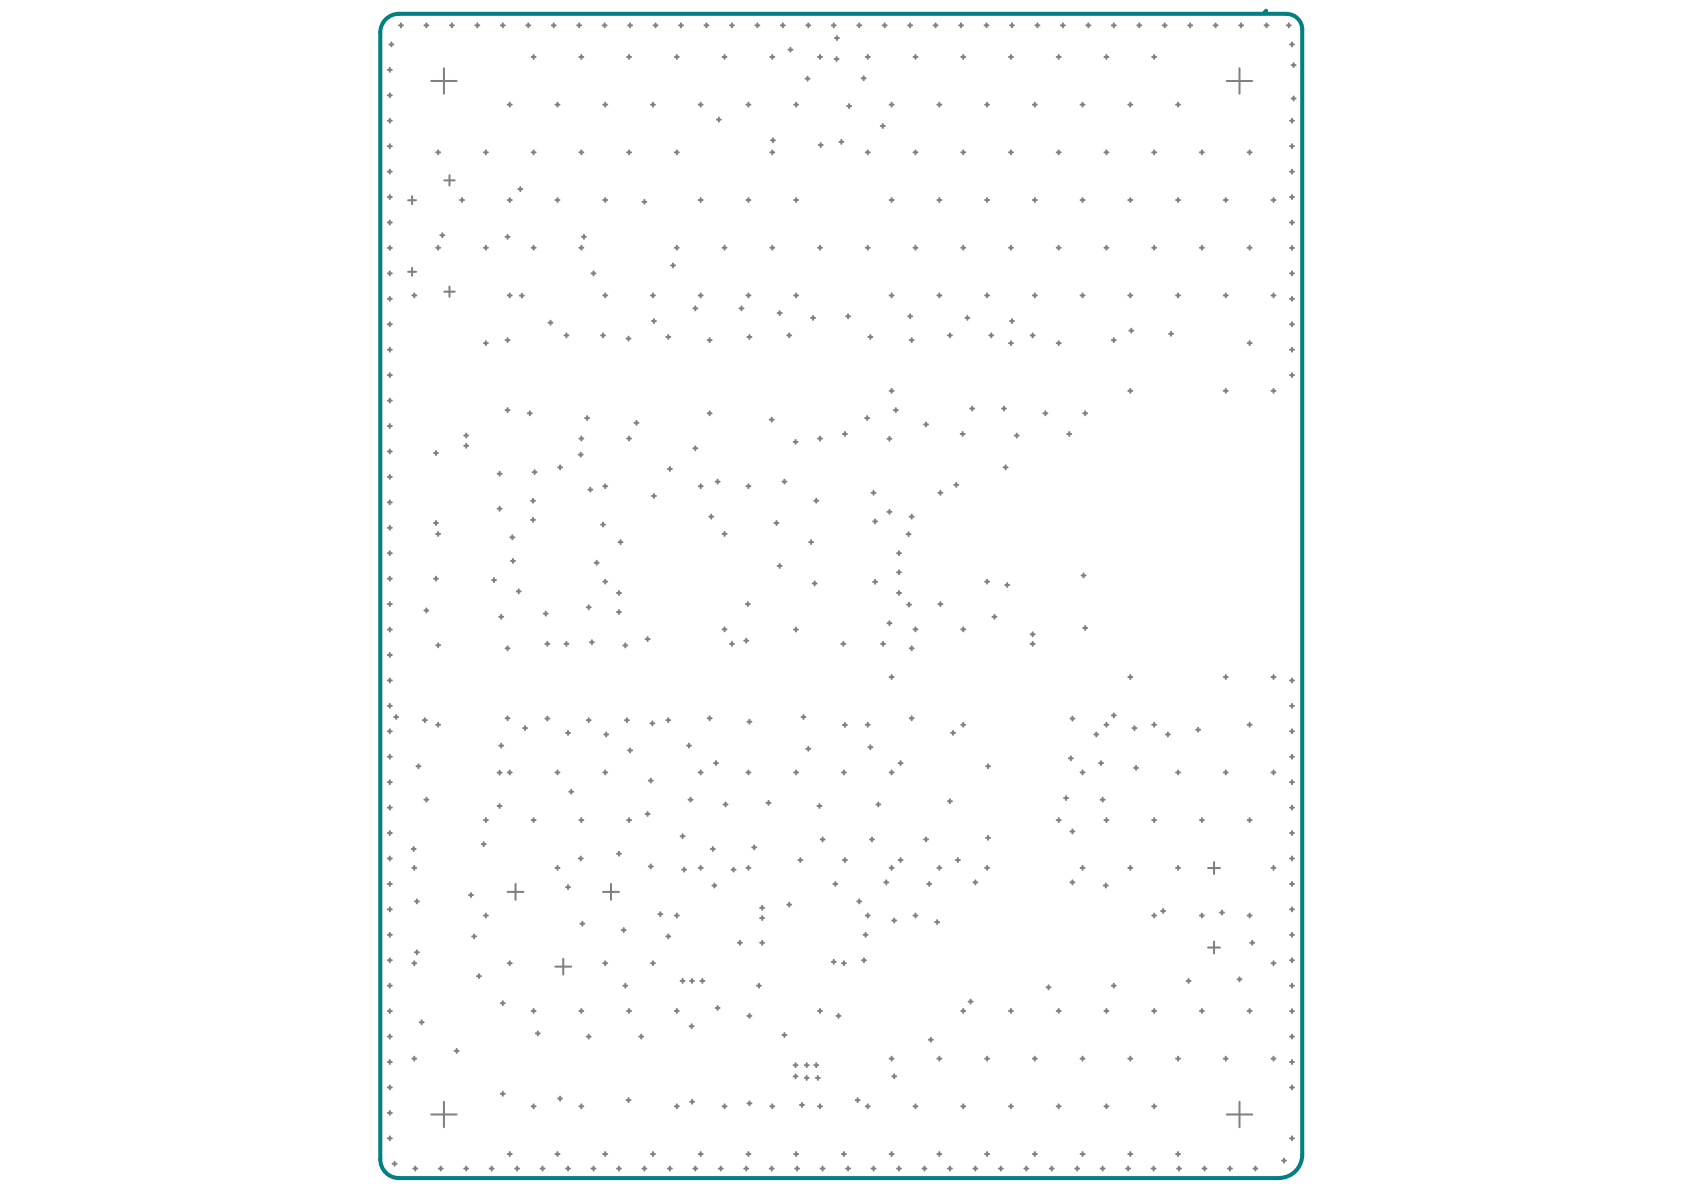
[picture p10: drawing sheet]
<svg xmlns="http://www.w3.org/2000/svg" width="297mm" height="210mm" viewBox="0 0 297 210" stroke-linecap="round" stroke-linejoin="round" font-family="sans-serif">
<path d="M223.3 1.9l-.3 .3M227 2.4h-156.6a3.3 3.3 0 0 0-3.3 3.3v198.8a3.3 3.3 0 0 0 3.3 3.3h155.2a4.1 4.1 0 0 0 4.1-4.1v-198.5a2.74 2.74 0 0 0-2.7-2.7" fill="none" stroke="#008080" stroke-width=".71"/>
<g fill="none" stroke="#808080" stroke-width=".36">
<path d="M68.4 12.3h.7M68.4 16.8h.7M68.7 7.8h.7M68.8 12v.7M68.8 16.5v.7M69 7.5v.7M70.4 4.5h.7M70.7 4.1v.7M74.9 4.5h.7M75.2 4.1v.7M76.1 14.3h4.4M78.3 12v4.5"/>
<path d="M79.4 4.5h.7M79.7 4.1v.7M83.8 4.5h.7M84.2 4.1v.7M88.3 4.5h.7M88.7 4.1v.7M89.6 18.5h.7M89.9 18.1v.7M92.8 4.5h.7M93.2 4.1v.7M93.8 10h.7M94.1 9.7v.7"/>
<path d="M97.3 4.5h.7M97.7 4.1v.7M98 18.5h.7M98.3 18.1v.7M101.8 4.5h.7M102.2 4.1v.7M102.2 10h.7M102.5 9.7v.7M106.3 4.5h.7M106.4 18.5h.7M106.7 4.1v.7M106.8 18.1v.7"/>
<path d="M110.6 10h.7M110.8 4.5h.7M111 9.7v.7M111.1 4.1v.7M114.8 18.5h.7M115.2 18.1v.7M115.3 4.5h.7M115.6 4.1v.7M119 10h.7M119.4 9.7v.7M119.8 4.5h.7M120.1 4.1v.7"/>
<path d="M123.2 18.5h.7M123.6 18.1v.7M124.3 4.5h.7M124.6 4.1v.7M127.5 10h.7M127.8 9.7v.7M128.8 4.5h.7M129.1 4.1v.7M131.7 18.5h.7M132 18.1v.7M133.2 4.5h.7M133.6 4.1v.7"/>
<path d="M135.9 10h.7M136.2 9.7v.7M137.7 4.5h.7M138.1 4.1v.7M139.1 8.8h.7M139.4 8.4v.7M140.1 18.5h.7M140.4 18.1v.7M142.1 13.9h.7M142.2 4.5h.7M142.4 13.5v.7M142.6 4.1v.7"/>
<path d="M144.3 10h.7M144.6 9.7v.7M146.7 4.5h.7M147.1 4.1v.7M147.2 10.4h.7M147.3 6.7h.7M147.6 10.1v.7M147.6 6.4v.7M149.4 18.7h.7M149.8 18.4v.7M151.2 4.5h.7M151.6 4.1v.7"/>
<path d="M152 13.8h.7M152.3 13.5v.7M152.7 10h.7M153.1 9.7v.7M155.7 4.5h.7M156 4.1v.7M156.9 18.5h.7M157.3 18.1v.7M160.2 4.5h.7M160.5 4.1v.7M161.1 10h.7M161.5 9.7v.7"/>
<path d="M164.7 4.5h.7M165 4.1v.7M165.3 18.5h.7M165.7 18.1v.7M169.2 4.5h.7M169.5 4.1v.7M169.6 10h.7M169.9 9.7v.7M173.7 4.5h.7M173.8 18.5h.7M174 4.1v.7M174.1 18.1v.7"/>
<path d="M178 10h.7M178.1 4.5h.8M178.3 9.7v.7M178.5 4.1v.7M182.2 18.5h.7M182.5 18.1v.7M182.6 4.5h.7M183 4.1v.7M186.4 10h.7M186.7 9.7v.7M187.1 4.5h.7M187.5 4.1v.7"/>
<path d="M190.6 18.5h.7M191 18.1v.7M191.6 4.5h.7M192 4.1v.7M194.8 10h.7M195.2 9.7v.7M196.1 4.5h.7M196.5 4.1v.7M199 18.5h.7M199.4 18.1v.7M200.6 4.5h.7M201 4.1v.7"/>
<path d="M203.2 10h.7M203.6 9.7v.7M205.1 4.5h.7M205.4 4.1v.7M207.4 18.5h.7M207.8 18.1v.7M209.6 4.5h.7M209.9 4.1v.7M214.1 4.5h.7M214.4 4.1v.7M216.4 14.3h4.5M218.6 4.5h.7"/>
<path d="M218.6 12v4.5M218.9 4.1v.7M223.1 4.5h.7M223.4 4.1v.7M227 4.5h.7M227.3 4.1v.7M227.5 7.8h.7M227.8 11.5h.7M227.8 17.4h.7M227.9 7.5v.7M228.2 11.1v.7M228.2 17v.7"/>
<path d="M68.4 39.2h.7M68.4 34.8h.7M68.4 30.3h.7M68.4 21.3h.7M68.4 25.8h.7M68.8 20.9v.7M68.8 25.4v.7M68.8 29.9v.7M68.8 34.4v.7M68.8 38.9v.7M72 35.3h1.4M72.7 34.6v1.4"/>
<path d="M76.9 26.9h.7M77.3 26.5v.7M78.4 31.8h1.8M79.3 30.9v1.8M81.1 35.3h.7M81.5 34.9v.7M85.4 26.9h.7M85.7 26.5v.7M89.6 35.3h.7M89.9 34.9v.7M91.4 33.4h.7M91.8 33v.7"/>
<path d="M93.8 26.9h.7M94.1 26.5v.7M98 35.3h.7M98.3 34.9v.7M102.2 26.9h.7M102.5 26.5v.7M106.4 35.3h.7M106.8 34.9v.7M110.6 26.9h.7M111 26.5v.7M113.3 35.6h.7M113.7 35.3v.7"/>
<path d="M119 26.9h.7M119.4 26.5v.7M123.2 35.3h.7M123.6 34.9v.7M126.5 21.1h.7M126.8 20.7v.8M131.7 35.3h.7M132 34.9v.7M135.9 26.9h.7M136 24.7h.7M136.2 26.5v.7M136.3 24.4v.7"/>
<path d="M140.1 35.3h.7M140.4 34.9v.7M144.4 25.6h.7M144.8 25.2v.7M148.1 25h.7M148.4 24.7v.7M152.7 26.9h.7M153.1 26.5v.7M155.4 22.2h.7M155.7 21.9v.7M156.9 35.3h.7M157.3 34.9v.7"/>
<path d="M161.1 26.9h.7M161.5 26.5v.7M165.3 35.3h.7M165.7 34.9v.7M169.6 26.9h.7M169.9 26.5v.7M173.8 35.3h.7M174.1 34.9v.7M178 26.9h.7M178.3 26.5v.7M182.2 35.3h.7M182.5 34.9v.7"/>
<path d="M186.4 26.9h.7M186.7 26.5v.7M190.6 35.3h.7M191 34.9v.7M194.8 26.9h.7M195.2 26.5v.7M199 35.3h.7M199.4 34.9v.7M203.2 26.9h.7M203.6 26.5v.7M207.4 35.3h.7M207.8 34.9v.7"/>
<path d="M211.7 26.9h.7M212 26.5v.7M215.9 35.3h.7M216.2 34.9v.7M220.1 26.9h.7M220.4 26.5v.7M224.3 35.3h.7M224.6 34.9v.7M227.5 39.2h.7M227.5 34.8h.7M227.5 30.3h.7M227.5 21.3h.7"/>
<path d="M227.5 25.8h.7M227.9 20.9v.7M227.9 25.4v.7M227.9 29.9v.7M227.9 34.4v.7M227.9 38.9v.7M68.4 48.2h.7M68.4 43.7h.7M68.4 52.7h.7M68.4 57.2h.7M68.8 43.4v.7M68.8 47.9v.7"/>
<path d="M68.8 52.4v.7M68.8 56.8v.7M72 47.9h1.4M72.7 47.2v1.4M72.7 52.1h.7M73.1 51.8v.7M76.9 43.7h.7M77.3 43.3v.7M77.7 41.5h.7M78 41.1v.7M78.4 51.4h1.8M79.3 50.5v1.9"/>
<path d="M85.4 43.7h.7M85.7 43.3v.7M89.2 41.8h.7M89.5 41.4v.7M89.5 59.7v.7M89.6 52.1h.7M89.9 51.8v.7M91.7 52.1h.7M92.1 51.8v.7M93.8 43.7h.7M94.1 43.3v.7M96.8 56.9h.7"/>
<path d="M97.1 56.6v.7M99.6 59.2h.7M99.9 58.8v.7M102.2 43.7h.7M102.5 43.3v.7M102.7 41.8h.7M103 41.4v.7M104.3 48.2h.7M104.7 47.9v.7M106 59.2h.7M106.4 58.8v.7M106.4 52.1h.7"/>
<path d="M106.8 51.8v.7M110.5 59.7h.7M110.9 59.4v.7M114.8 52.1h.7M115 56.6h.7M115.2 51.8v.7M115.4 56.3v.7M117.5 59.4h.7M117.9 59.1v.7M118.4 46.8h.7M118.7 46.5v.7M119 43.7h.7"/>
<path d="M119.4 43.3v.7M122.3 54.4h.7M122.6 54v.7M123.2 52.1h.7M123.6 51.8v.7M125.2 59.7v.7M127.5 43.7h.7M127.8 43.3v.7M130.4 54.4h.7M130.8 54v.7M131.7 52.1h.7M131.8 59.4h.7"/>
<path d="M132 51.8v.7M132.2 59.1v.7M135.9 43.7h.7M136.2 43.3v.7M137.2 55.2h.7M137.5 54.9v.7M138.9 59.2h.7M139.2 58.8v.7M140.1 52.1h.7M140.4 51.8v.7M143.1 56.1h.7M143.4 55.7v.7"/>
<path d="M144.3 43.7h.7M144.6 43.3v.7M149.2 55.8h.7M149.6 55.4v.7M152.7 43.7h.7M153.1 43.3v.7M153.2 59.4h.7M153.5 59.1v.7M156.9 52.1h.7M157.3 51.8v.7M160.2 55.8h.7M160.5 55.4v.7"/>
<path d="M160.8 59.7v.7M161.1 43.7h.7M161.5 43.3v.7M165.3 52.1h.7M165.7 51.8v.7M167.2 59.2h.7M167.6 58.8v.7M169.6 43.7h.7M169.9 43.3v.7M170.3 56.1h.7M170.6 55.7v.7M173.8 52.1h.7"/>
<path d="M174.1 51.8v.7M174.5 59.2h.7M174.9 58.8v.7M178 43.7h.7M178.1 56.6h.8M178.3 43.3v.7M178.5 56.3v.7M181.8 59.2h.7M182.1 58.8v.7M182.2 52.1h.7M182.5 51.8v.7M186.4 43.7h.7"/>
<path d="M186.7 43.3v.7M190.6 52.1h.7M191 51.8v.7M194.8 43.7h.7M195.2 43.3v.7M196.5 59.7v.7M199 52.1h.7M199.2 58.3h.7M199.4 51.8v.7M199.5 58v.7M203.2 43.7h.7M203.6 43.3v.7"/>
<path d="M206.2 58.9h.7M206.6 58.5v.7M207.4 52.1h.7M207.8 51.8v.7M211.7 43.7h.7M212 43.3v.7M215.9 52.1h.7M216.2 51.8v.7M220.1 43.7h.7M220.4 43.3v.7M224.3 52.1h.7M224.6 51.8v.7"/>
<path d="M227.5 48.2h.7M227.5 43.7h.7M227.5 52.7h.7M227.5 57.2h.7M227.9 43.4v.7M227.9 47.9v.7M227.9 52.4v.7M227.9 56.8v.7M68.4 66.2h.7M68.4 61.7h.7M68.4 70.7h.7M68.4 75.1h.7"/>
<path d="M68.4 79.6h.7M68.8 61.3v.7M68.8 65.8v.7M68.8 70.3v.7M68.8 74.8v.7M68.8 79.3v.7M76.5 79.9h.8M76.9 79.6v.7M81.9 76.8h.7M81.9 78.6h.7M82.2 76.5v.7M82.2 78.3v.7"/>
<path d="M85.4 60.5h.7M85.7 60.2v.7M89.2 72.3h.7M89.2 60h.7M89.5 72v.7M93.1 72.9h.7M93.5 72.6v.7M102.2 77.4h.7M102.4 79.8v.7M102.5 77v.7M103.2 73.7h.7M103.6 73.4v.7"/>
<path d="M110.6 77.4h.7M111 77v.7M111.9 74.6h.7M112.3 74.2v.7M122.3 79.1h.7M122.6 78.7v.7M124.8 72.9h.7M124.8 60h.7M125.2 72.6v.7M135.8 74h.7M136.1 73.7v.7M140 78h.7"/>
<path d="M140.3 77.6v.7M144.3 77.4h.7M144.6 77v.7M148.7 76.5h.7M149 76.2v.7M152.6 73.7h.7M153 73.4v.7M156.5 77.4h.7M156.9 77v.7M156.9 68.9h.7M157.3 68.6v.7M157.7 72.3h.7"/>
<path d="M158 72v.7M160.5 60h.7M163 74.9h.7M163.3 74.5v.7M169.4 76.5h.8M169.8 76.2v.7M171.1 72.1h.7M171.5 71.7v.7M176.7 72.1h.7M177.1 71.7v.7M178 60.5h.7M178.3 60.2v.7"/>
<path d="M179 76.8h.7M179.3 76.5v.7M184 72.9h.7M184.4 72.6v.7M186.4 60.5h.7M186.7 60.2v.7M188.3 76.5h.7M188.6 76.2v.7M191.1 72.9h.7M191.4 72.6v.7M196.1 60h.7M199 68.9h.7"/>
<path d="M199.4 68.6v.7M215.9 68.9h.7M216.2 68.6v.7M220.1 60.5h.7M220.4 60.2v.7M224.3 68.9h.7M224.6 68.6v.7M227.5 66.2h.7M227.5 61.7h.7M227.9 61.3v.7M227.9 65.8v.7M68.4 97.6h.7"/>
<path d="M68.4 93.1h.7M68.4 88.6h.7M68.4 84.1h.7M68.8 83.8v.7M68.8 88.3v.7M68.8 92.7v.7M68.8 97.2v.7M76.5 92.3h.8M76.9 91.9v.7M76.9 94.2h.7M77.3 93.8v.7M87.8 89.7h.7"/>
<path d="M87.8 83.6h.7M88.1 83.2v.7M88.1 89.4v.7M90 94.8h.7M90.1 98.9h.7M90.4 94.4v.7M90.5 98.6v.7M93.7 88.3h.7M93.7 91.7h.7M94 83.3h.7M94 88v.7M94 91.3v.7"/>
<path d="M94.3 82.9v.7M98.4 82.4h.7M98.8 82.1v.7M102.1 80.2h.7M103.8 86.4h.7M104.1 86v.7M104.9 99.3h.7M105.2 98.9v.7M106 92.5h.7M106.4 92.2v.7M106.4 85.8h.7M106.8 85.4v.7"/>
<path d="M109.1 95.6h.7M109.5 95.3v.7M115 87.5h.7M115.4 87.1v.7M117.8 82.7h.7M118.2 82.4v.7M123.2 85.8h.7M123.6 85.4v.7M125.1 91.1h.7M125.5 90.8v.7M126.2 85h.7M126.6 84.6v.7"/>
<path d="M127.5 94.2h.7M127.8 93.8v.7M131.7 85.8h.7M132 85.4v.7M136.6 92.3h.7M137 91.9v.7M137.2 99.8h.7M137.5 99.5v.7M138 85h.7M138.4 84.6v.7M142.7 95.6h.7M143.1 95.3v.7"/>
<path d="M143.6 88.3h.7M144 88v.7M153.7 86.9h.7M154 92h.7M154.1 86.6v.7M154.4 91.6v.7M156.5 90.3h.7M156.9 89.9v.7M158.2 97.6h.7M158.6 97.2v.7M159.9 94.2h.7M160.3 93.9v.7"/>
<path d="M160.5 91.1h.7M160.8 90.8v.7M165.5 86.9h.7M165.9 86.6v.7M168.3 85.5h.7M168.7 85.2v.7M177 82.4h.7M177.4 82.1v.7M68.4 111h.7M68.4 102.1h.7M68.4 115.5h.7M68.4 106.6h.7"/>
<path d="M68.8 101.7v.7M68.8 106.2v.7M68.8 110.7v.7M68.8 115.2v.7M68.8 119.7v.7M74.9 107.7h.7M75.2 107.3v.7M76.5 102.1h.8M76.9 101.7v.7M76.9 113.8h.7M77.3 113.5v.7M86.8 102.3h.7"/>
<path d="M87.1 102v.7M88.1 108.8h.7M88.4 108.4v.8M89.2 114.4h.7M89.5 114v.7M91.1 104.3h.7M91.5 104v.7M95.9 108.2h.7M96.2 113.6h.7M96.3 107.9v.7M96.5 113.2v.7M99.6 113.6h.7"/>
<path d="M99.9 113.2v.7M103.5 107.1h.7M103.8 106.8v.7M104.1 113.3h.7M104.4 112.9v.7M106.4 102.6h.7M106.8 102.2v.7M108.8 108h.7M108.8 104.6h.7M109.2 104.2v.7M109.2 107.6v.7M109.9 113.8h.7"/>
<path d="M110.3 113.5v.7M113.9 112.7h.7M114.2 112.4v.7M127.5 111h.7M127.8 110.7v.7M128.8 113.6h.7M129.1 113.2v.7M131.3 113h.7M131.6 106.6h.7M131.6 112.7v.7M131.9 106.2v.7M140 111h.7"/>
<path d="M140.4 110.7v.7M143.3 102.9h.7M143.7 102.6v.7M148.4 113.6h.7M148.7 113.2v.7M154 102.6h.7M154.4 102.3v.7M155.4 113.6h.7M155.8 113.2v.7M156.5 109.9h.7M156.9 109.6v.7M156.9 119.4h.7"/>
<path d="M157.3 119.1v.7M158.2 100.9h.7M158.2 104.6h.7M158.6 100.6v.7M158.6 104.2v.7M160 106.7h.7M160.4 106.3v.7M160.5 114.4h.7M160.8 114v.7M161.1 111h.7M161.5 110.7v.7M165.5 106.6h.7"/>
<path d="M165.9 106.2v.7M169.6 111h.7M169.9 110.7v.7M173.8 102.6h.7M174.1 102.2v.7M175.1 108.8h.7M175.4 108.4v.8M177.3 103.2h.7M177.7 102.8v.7M181.8 113.6h.7M181.8 111.9h.7M182.1 111.5v.7"/>
<path d="M182.1 113.2v.7M190.8 101.5h.7M191.1 110.8h.7M191.1 101.2v.7M191.4 110.4v.7M199 119.4h.7M199.4 119.1v.7M215.9 119.4h.7M216.2 119.1v.7M224.3 119.4h.7M224.6 119.1v.7M227.9 119.7v.7"/>
<path d="M68.4 138h.7M68.4 133.5h.7M68.4 129h.7M68.4 124.5h.7M68.4 120h.7M68.8 124.2v.7M68.8 128.6v.7M68.8 133.1v.7M68.8 137.6v.7M69.5 126.5h.7M69.9 126.1v.7M73.5 135.2h.7"/>
<path d="M73.8 134.8v.7M74.6 127h.7M74.9 126.7v.7M76.9 127.8h.7M77.3 127.5v.7M87.8 136.3h.7M88.1 131.5h.7M88.1 135.9v.7M88.4 131.2v.7M89.2 126.7h.7M89.5 126.3v.7M89.6 136.2h.7"/>
<path d="M89.9 135.9v.7M92.3 128.4h.7M92.6 128.1v.7M96.2 126.7h.7M96.5 126.4v.7M98 136.2h.7M98.3 135.9v.7M99.8 129.3h.7M100.2 128.9v.7M100.4 139.7h.7M100.8 139.3v.7M103.5 127h.7"/>
<path d="M103.8 126.7v.7M106.4 136.2h.7M106.6 129.6h.7M106.8 135.9v.7M106.9 129.2v.7M110.2 127h.7M110.6 126.7v.7M110.8 132.4h.7M111.1 132v.7M114.4 137.7h.7M114.7 127.6h.7M114.8 137.3v.7"/>
<path d="M115.1 127.2v.7M117.5 127h.7M117.9 126.7v.7M121.2 131.5h.7M121.5 131.2v.7M123.2 136.2h.7M123.6 135.9v.7M124.8 126.7h.7M125.2 126.3v.7M125.9 134.6h.7M126.3 134.3v.7M131.7 136.2h.7"/>
<path d="M131.8 127.3h.7M132 135.9v.7M132.2 127v.7M140.1 136.2h.7M140.4 135.9v.7M141.4 126.5h.7M141.7 126.1v.7M142.2 132.1h.7M142.6 131.7v.7M148.5 136.2h.7M148.7 127.9h.7M148.9 135.9v.7"/>
<path d="M149 127.5v.7M152.7 127.8h.7M153.1 127.5v.7M153.2 131.8h.7M153.5 131.4v.7M156.9 136.2h.7M157.3 135.9v.7M158.5 134.6h.7M158.9 134.3v.7M160.5 126.7h.7M160.8 126.3v.7M167.8 129.3h.7"/>
<path d="M168.1 128.9v.7M169.6 127.8h.7M169.9 127.5v.7M173.9 135.2h.7M174.3 134.8v.7M188.5 133.8h.7M188.8 126.7h.7M188.9 133.4v.7M189.2 126.4v.7M190.6 136.2h.7M191 135.9v.7M193 129.6h.7"/>
<path d="M193.4 129.2v.7M193.9 134.6h.7M194.2 134.3v.7M194.8 127.8h.7M195.2 127.5v.7M196.1 126.2h.7M196.5 125.8v.7M199.8 128.4h.7M200 135.4h.7M200.1 128.1v.7M200.4 135.1v.7M203.2 127.8h.7"/>
<path d="M203.6 127.5v.7M205.7 129.6h.7M206 129.2v.7M207.4 136.2h.7M207.8 135.9v.7M211 128.7h.7M211.3 128.4v.7M215.9 136.2h.7M216.2 135.9v.7M220.1 127.8h.7M220.4 127.5v.7M224.3 136.2h.7"/>
<path d="M224.6 135.9v.7M227.5 138h.7M227.5 133.5h.7M227.5 129h.7M227.5 124.5h.7M227.5 120h.7M227.9 124.2v.7M227.9 128.6v.7M227.9 133.1v.7M227.9 137.6v.7M68.4 142.5h.7M68.4 155.9h.7"/>
<path d="M68.4 146.9h.7M68.4 151.4h.7M68.8 142.1v.7M68.8 146.6v.7M68.8 151.1v.7M68.8 155.6v.7M72.6 149.7h.7M72.7 153.1h.7M73 149.4v.7M73.1 152.7v.7M73.2 159h.7M73.5 158.7v.7"/>
<path d="M74.9 141.1h.7M75.2 140.7v.7M82.7 157.9h.7M83.1 157.5v.7M85 148.9h.7M85.3 148.6v.7M85.4 144.7h.7M85.7 144.3v.7M87.8 142.2h.7M88.1 141.8v.7M89.5 157.3h2.8M90.9 155.9v2.8"/>
<path d="M93.8 144.7h.7M94.1 144.3v.7M98 153.1h.7M98.3 152.7v.7M99.8 156.5h.7M100.2 156.1v.7M102.1 151.4h.7M102.2 144.7h.7M102.4 151.1v.7M102.5 144.3v.7M106.4 157.3h2.8M107.8 155.9v2.8"/>
<path d="M108.8 150.6h.7M109.2 150.2v.7M110.6 144.7h.7M111 144.3v.7M113.9 143.6h.7M114.2 143.2v.7M114.4 152.8h.7M114.8 152.5v.7M120.1 147.5h.7M120.3 153.4h.7M120.4 147.2v.7M120.7 153v.7"/>
<path d="M121.5 141.1h.7M121.8 140.7v.7M123.2 153.1h.7M123.6 152.7v.7M125.4 149.7h.7M125.7 156.2h.7M125.7 149.4v.7M126 155.8v.7M127.6 141.9h.7M128 141.5v.7M129 153.4h.7M129.4 153v.7"/>
<path d="M131.7 153.1h.7M132 152.7v.7M132.7 149.5h.7M133 149.1v.7M134.4 159.8v.7M135.2 141.6h.7M135.6 141.3v.7M138.9 159.6h.7M139.2 159.2v.7M140.8 151.7h.7M141.2 151.4v.7M144.2 142.2h.7"/>
<path d="M144.5 141.8v.7M144.8 148.1h.7M145.1 147.7v.7M147 155.9h.7M147.3 155.6v.7M148.7 151.7h.7M149 151.4v.7M151.2 159h.7M151.6 158.7v.7M153.5 148.1h.7M153.8 147.7v.7M154.6 141.9h.7"/>
<path d="M154.9 141.5v.7M156 155.6h.7M156.3 155.3v.7M156.9 153.1h.7M157.3 152.7v.7M158.5 151.7h.7M158.9 151.4v.7M163 148.1h.7M163.3 147.7v.7M163.6 155.9h.7M163.9 155.6v.7M165.3 153.1h.7"/>
<path d="M165.7 152.7v.7M167.2 141.3h.7M167.6 141v.7M168.6 151.7h.7M169 151.4v.7M171.7 155.6h.7M172 155.3v.7M173.8 153.1h.7M173.9 147.8h.7M174.1 152.7v.7M174.3 147.4v.7M186.4 144.7h.7"/>
<path d="M186.7 144.3v.7M187.7 140.8h.7M188 140.4v.7M188.8 155.6h.7M188.8 146.7h.7M189.2 146.3v.7M189.2 155.3v.7M190.6 153.1h.7M191 152.7v.7M194.1 141.1h.7M194.5 140.7v.7M194.7 156.2h.7"/>
<path d="M194.8 144.7h.7M195.1 155.8v.7M195.2 144.3v.7M199 153.1h.7M199.4 152.7v.7M203.2 144.7h.7M203.6 144.3v.7M207.4 153.1h.7M207.8 152.7v.7M211.7 144.7h.7M212 144.3v.7M213.1 153.1h2.1"/>
<path d="M214.1 152.1v2.1M220.1 144.7h.7M220.4 144.3v.7M224.3 153.1h.7M224.6 152.7v.7M227.5 142.5h.7M227.5 155.9h.7M227.5 146.9h.7M227.5 151.4h.7M227.9 142.1v.7M227.9 146.6v.7M227.9 151.1v.7"/>
<path d="M227.9 155.6v.7M68.4 173.9h.7M68.4 169.4h.7M68.4 164.9h.7M68.4 160.4h.7M68.4 178.4h.7M68.8 160.1v.7M68.8 164.5v.7M68.8 169v.7M68.8 173.5v.7M68.8 178v.7M72.7 169.9h.7"/>
<path d="M73.1 169.6v.7M73.2 168h.7M73.5 167.6v.7M74.4 180v.7M83.3 165.2h.7M83.6 164.8v.7M84.1 172.2h.7M84.5 171.8v.7M85.4 161.5h.7M85.7 161.1v.7M88.3 177h.7M88.7 176.6v.7"/>
<path d="M89.6 169.9h.7M89.9 169.6v.7M93.8 178.3h.7M94.1 178v.7M97.9 170.5h2.9M99.4 169.1v2.8M102.2 178.3h.7M102.4 162.9h.7M102.5 178v.7M102.7 162.6v.7M106.4 169.9h.7M106.8 169.6v.7"/>
<path d="M109.7 164.1h.7M109.9 173.9h.7M110 163.7v.7M110.3 173.5v.7M110.6 178.3h.7M111 178v.7M114.8 169.9h.7M115.2 169.6v.7M116.1 161.2h.7M116.5 160.9v.7M117.5 165.2h.7M117.9 164.8v.7"/>
<path d="M119 161.5h.7M119 178.3h.7M119.4 161.1v.7M119.4 178v.7M120.1 173h.7M120.4 172.7v.7M121.7 173h.7M122.1 172.7v.7M123.5 173h.7M123.9 172.7v.7M126.2 177.8h.7M126.6 177.4v.7"/>
<path d="M130.2 166.3h.7M130.5 165.9v.7M131.8 179.2h.7M132.2 178.8v.7M133.5 173.9h.7M133.9 173.5v.7M134.1 166.3h.7M134.1 160.1h.7M134.1 161.9h.7M134.4 161.6v.7M134.4 165.9v.7M144.3 178.3h.7"/>
<path d="M144.6 178v.7M146.7 169.7h.7M147.1 169.3v.7M147.6 179.2h.7M147.9 178.8v.7M148.5 169.9h.7M148.9 169.6v.7M152 169.4h.7M152.3 164.9h.7M152.4 169v.7M152.7 164.5v.7M152.7 161.5h.7"/>
<path d="M153.1 161.1v.7M157.4 162.4h.7M157.7 162v.7M161.1 161.5h.7M161.5 161.1v.7M165 162.6h.7M165.3 162.3v.7M169.6 178.3h.7M169.9 178v.7M170.9 176.7h.7M171.2 176.3v.7M178 178.3h.7"/>
<path d="M178.3 178v.7M184.6 174.1h.7M185 173.8v.7M186.4 178.3h.7M186.7 178v.7M194.8 178.3h.7M195.2 178v.7M196.1 173.9h.7M196.5 173.5v.7M203.2 161.5h.7M203.2 178.3h.7M203.6 161.1v.7"/>
<path d="M203.6 178v.7M204.8 160.7h.7M205.2 160.3v.7M209.3 173h.7M209.7 172.7v.7M211.7 161.5h.7M211.7 178.3h.7M212 161.1v.7M212 178v.7M213.1 167.1h2.1M214.1 166.1v2.1M215.2 161h.7"/>
<path d="M215.5 160.6v.7M218.3 172.7h.7M218.6 172.4v.7M220.1 161.5h.7M220.1 178.3h.7M220.4 161.1v.7M220.4 178v.7M220.5 166.3h.7M220.9 165.9v.7M224.3 169.9h.7M224.6 169.6v.7M227.5 173.9h.7"/>
<path d="M227.5 169.4h.7M227.5 164.9h.7M227.5 160.4h.7M227.5 178.4h.7M227.9 160.1v.7M227.9 164.5v.7M227.9 169v.7M227.9 173.5v.7M227.9 178v.7M68.4 196.3h.7M68.4 191.8h.7M68.4 187.3h.7"/>
<path d="M68.4 182.8h.7M68.8 182.5v.7M68.8 187v.7M68.8 191.5v.7M68.8 196v.7M72.7 186.7h.7M73.1 186.4v.7M74 180.3h.7M76.1 196.6h4.4M78.3 194.3v4.5M80.2 185.4h.7M80.5 185v.7"/>
<path d="M88.3 192.9h.7M88.7 192.6v.7M93.8 195.1h.7M94.1 194.8v.7M94.5 182.3h.7M94.9 181.9v.7M98.4 193.8h.7M98.8 193.4v.7M102.2 195.1h.7M102.5 194.8v.7M103.5 182.8h.7M103.8 182.5v.7"/>
<path d="M110.5 194.1h.7M110.9 193.7v.7M112.8 182.8h.7M113.1 182.5v.7M119 195.1h.7M119.4 194.8v.7M121.6 181h.8M121.7 194.3h.7M122 180.7v.7M122.1 194v.7M127.5 195.1h.7M127.8 194.8v.7"/>
<path d="M131.8 194.6h.7M132.2 194.3v.7M135.9 195.1h.7M136.2 194.8v.7M138 182.6h.7M138.4 182.2v.7M140 189.9h.7M140 187.9h.7M140.3 187.5v.7M140.3 189.5v.7M141.1 194.9h.7M141.5 194.5v.8"/>
<path d="M141.9 190.1h.7M141.9 187.9h.7M142.3 187.5v.7M142.3 189.8v.7M143.6 187.9h.7M143.9 190.1h.7M144 187.5v.7M144.3 189.8v.7M144.3 195.1h.7M144.6 194.8v.7M150.9 194.1h.7M151.3 193.7v.7"/>
<path d="M152.7 195.1h.7M153.1 194.8v.7M156.9 186.7h.7M157.3 186.4v.7M157.4 189.9h.7M157.7 189.5v.7M161.1 195.1h.7M161.5 194.8v.7M163.8 183.4h.7M164.2 183.1v.7M165.3 186.7h.7M165.7 186.4v.7"/>
<path d="M169.6 195.1h.7M169.9 194.8v.7M173.8 186.7h.7M174.1 186.4v.7M178 195.1h.7M178.3 194.8v.7M182.2 186.7h.7M182.5 186.4v.7M186.4 195.1h.7M186.7 194.8v.7M190.6 186.7h.7M191 186.4v.7"/>
<path d="M194.8 195.1h.7M195.2 194.8v.7M199 186.7h.7M199.4 186.4v.7M203.2 195.1h.7M203.6 194.8v.7M207.4 186.7h.7M207.8 186.4v.7M215.9 186.7h.7M216.2 186.4v.7M216.4 196.6h4.5M218.6 194.3v4.5"/>
<path d="M224.3 186.7h.7M224.6 186.4v.7M227.5 191.8h.7M227.5 187.3h.7M227.5 182.8h.7M227.9 182.5v.7M227.9 187v.7M227.9 191.5v.7M68.4 200.8h.7M68.8 200.4v.7M69.3 205.3h.7M69.6 204.9v.7"/>
<path d="M72.9 206.1h.7M73.3 205.8v.7M77.4 206.1h.7M77.7 205.8v.7M81.9 206.1h.7M82.2 205.8v.7M86.4 206.1h.7M86.7 205.8v.7M89.6 203.6h.7M89.9 203.2v.7M90.9 206.1h.7M91.2 205.8v.7"/>
<path d="M95.4 206.1h.7M95.7 205.8v.7M98 203.6h.7M98.3 203.2v.7M99.8 206.1h.7M100.2 205.8v.7M104.3 206.1h.7M104.7 205.8v.7M106.4 203.6h.7M106.8 203.2v.7M108.8 206.1h.7M109.2 205.8v.7"/>
<path d="M113.3 206.1h.7M113.7 205.8v.7M114.8 203.6h.7M115.2 203.2v.7M117.8 206.1h.7M118.2 205.8v.7M122.3 206.1h.7M122.6 205.8v.7M123.2 203.6h.7M123.6 203.2v.7M126.8 206.1h.7M127.1 205.8v.7"/>
<path d="M131.3 206.1h.7M131.6 205.8v.7M131.7 203.6h.7M132 203.2v.7M135.8 206.1h.7M136.1 205.8v.7M140.1 203.6h.7M140.3 206.1h.7M140.4 203.2v.7M140.6 205.8v.7M144.8 206.1h.7M145.1 205.8v.7"/>
<path d="M148.5 203.6h.7M148.9 203.2v.7M149.2 206.1h.7M149.6 205.8v.7M153.7 206.1h.7M154.1 205.8v.7M156.9 203.6h.7M157.3 203.2v.7M158.2 206.1h.7M158.6 205.8v.7M162.7 206.1h.7M163.1 205.8v.7"/>
<path d="M165.3 203.6h.7M165.7 203.2v.7M167.2 206.1h.7M167.6 205.8v.7M171.7 206.1h.7M172 205.8v.7M173.8 203.6h.7M174.1 203.2v.7M176.2 206.1h.7M176.5 205.8v.7M180.7 206.1h.7M181 205.8v.7"/>
<path d="M182.2 203.6h.7M182.5 203.2v.7M185.2 206.1h.7M185.5 205.8v.7M189.7 206.1h.7M190 205.8v.7M190.6 203.6h.7M191 203.2v.7M194.1 206.1h.7M194.5 205.8v.7M198.6 206.1h.7M199 205.8v.7"/>
<path d="M199 203.6h.7M199.4 203.2v.7M203.1 206.1h.7M203.5 205.8v.7M207.4 203.6h.7M207.6 206.1h.7M207.8 203.2v.7M208 205.8v.7M212.1 206.1h.7M212.5 205.8v.7M216.6 206.1h.7M217 205.8v.7"/>
<path d="M221.1 206.1h.7M221.4 205.8v.7M226.1 204.7h.7M226.5 204.4v.7M227.5 200.8h.7M227.9 200.4v.7"/>
</g>
</svg>
